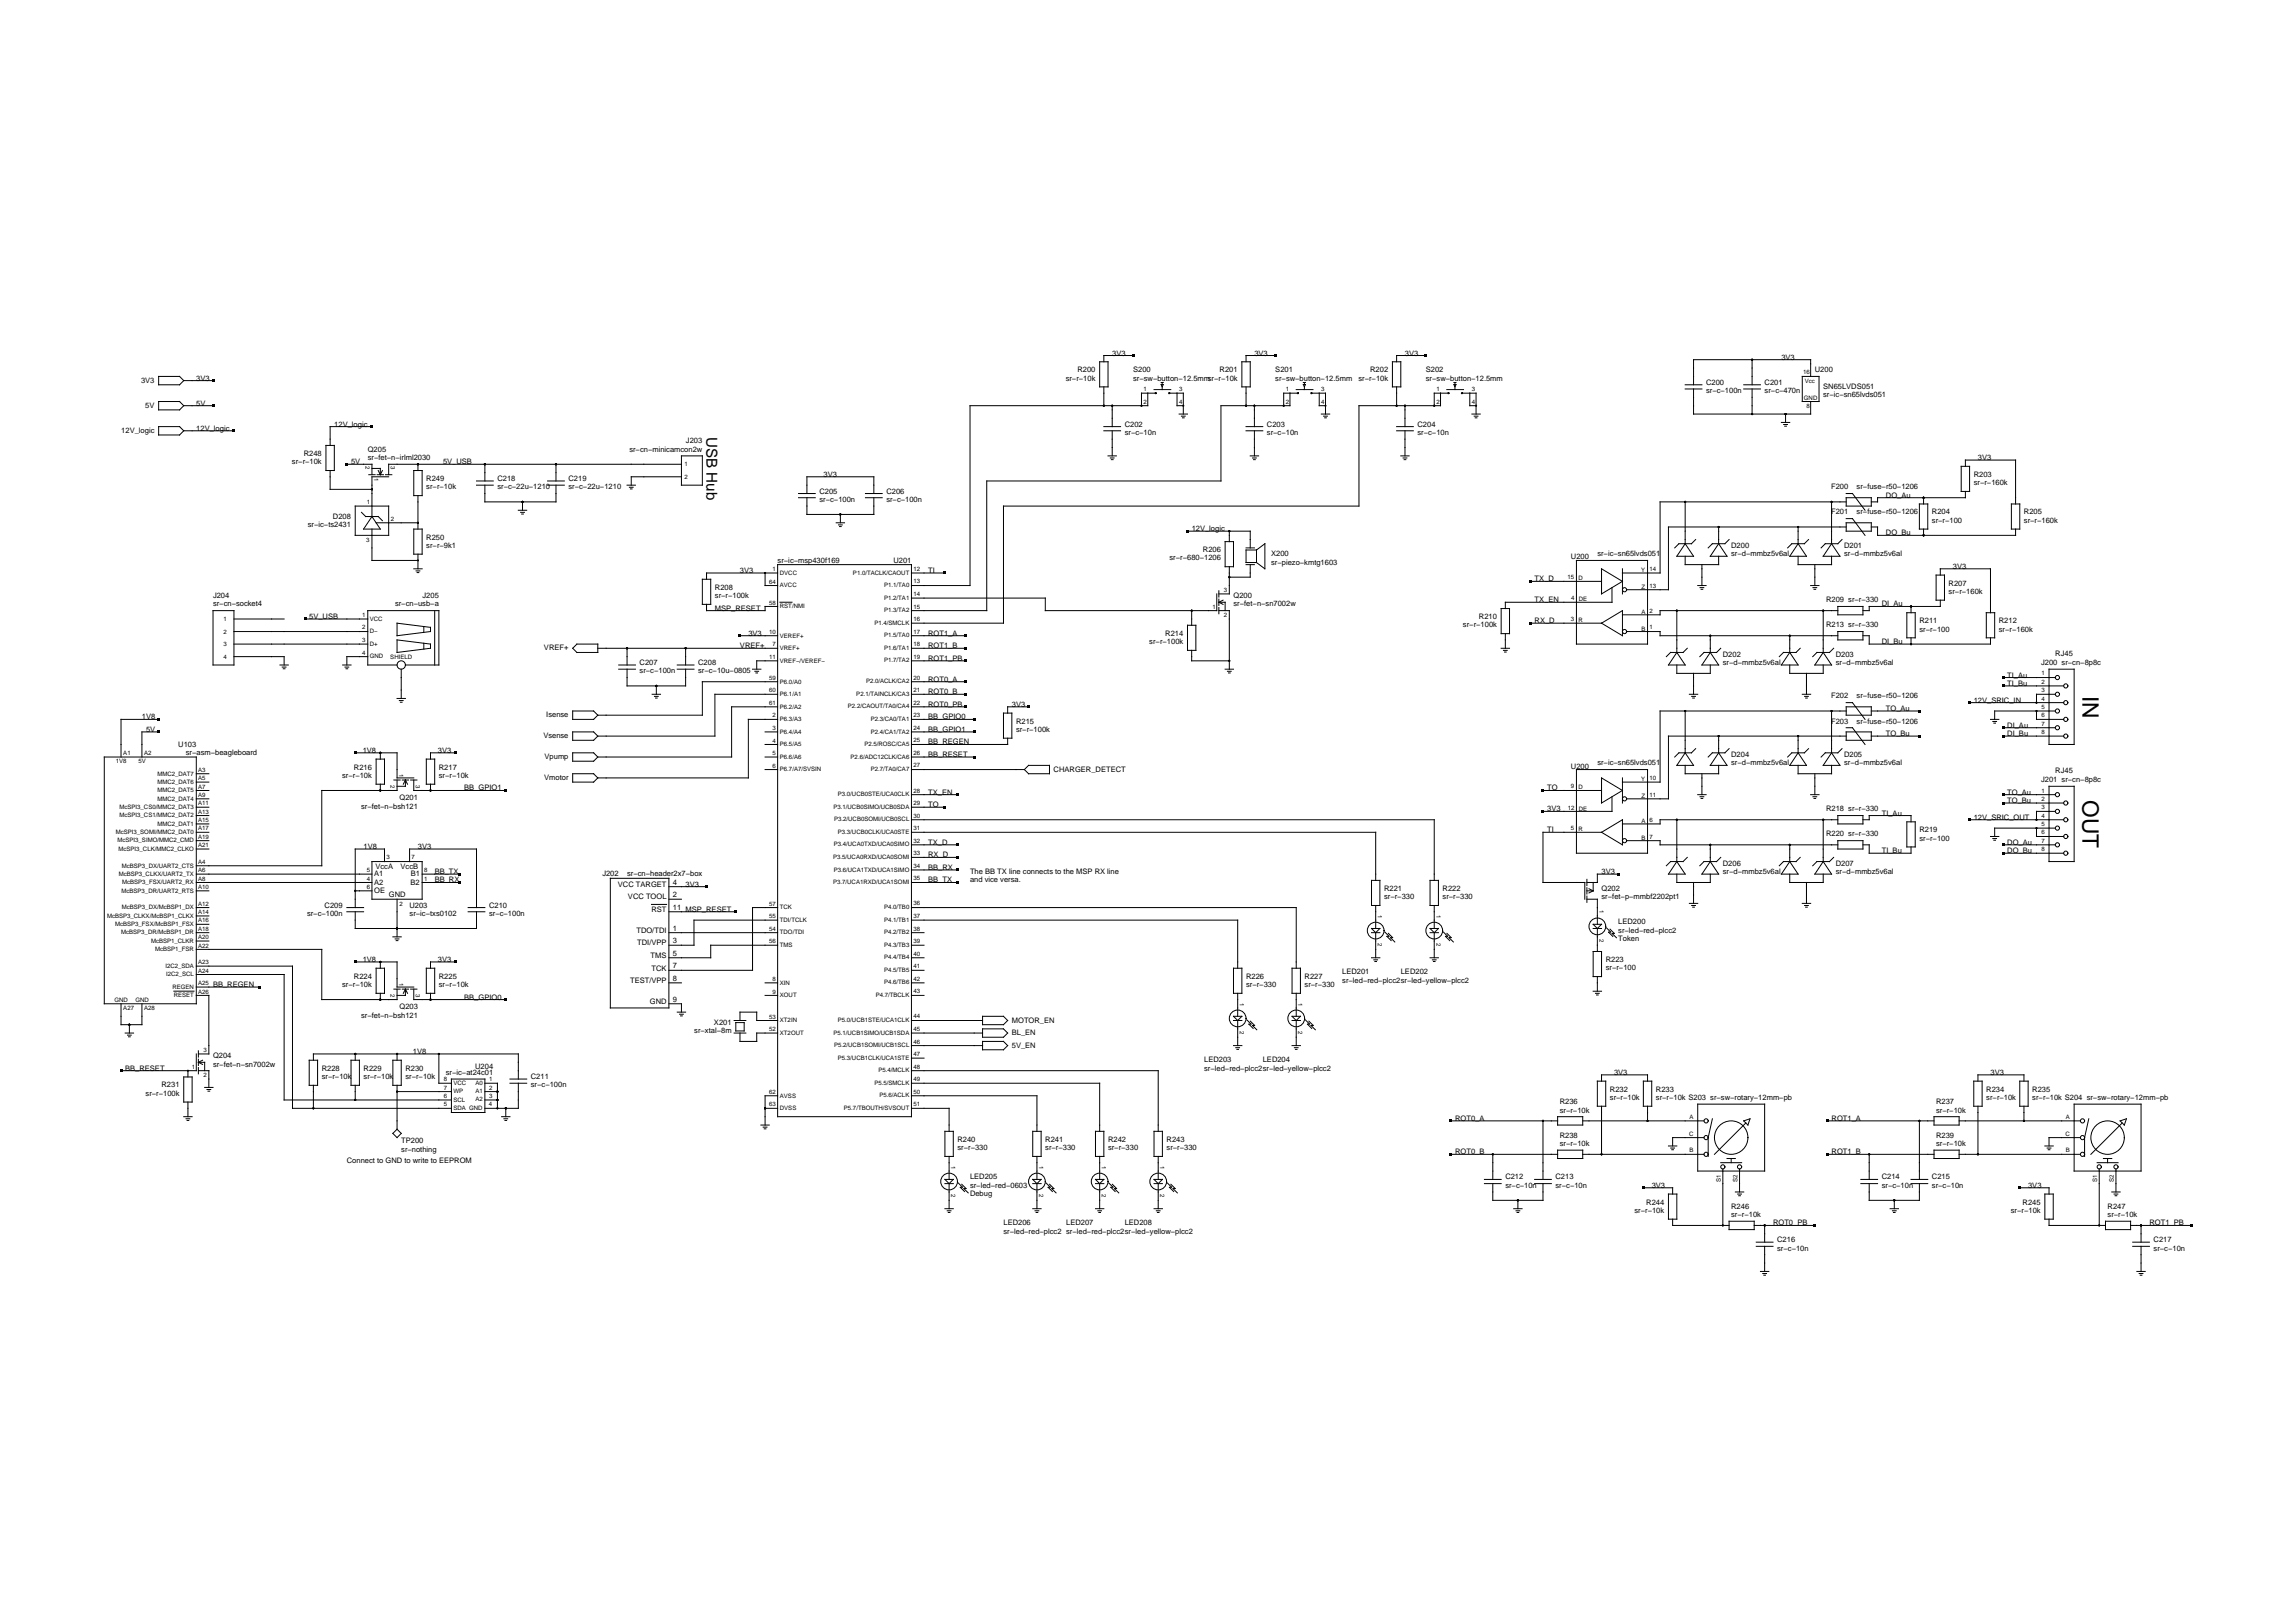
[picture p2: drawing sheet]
<svg xmlns="http://www.w3.org/2000/svg" width="297mm" height="210mm" viewBox="0 0 297 210" stroke-linecap="round" stroke-linejoin="round" font-family="sans-serif">
<defs><g id="words">
<g font-size="2.9">
<text x="269.3" y="89.9" transform="rotate(90 269.3 89.9)">IN</text>
<text x="269.3" y="103.5" transform="rotate(90 269.3 103.5)">OUT</text>
</g>
<text font-size="2" x="91.4" y="56.5" transform="rotate(90 91.4 56.5)">USB Hub</text>
<g font-size="1">
<text x="143.8" y="46">3V3</text>
<text x="162.2" y="46">3V3</text>
<text x="181.7" y="46">3V3</text>
<text x="230.4" y="46.5">3V3</text>
<text x="18.2" y="49.5">3V3</text>
<text x="18.8" y="52.7">5V</text>
<text x="25.4" y="49.2">3V3</text>
<text x="25.4" y="52.5">5V</text>
<text x="137.8" y="49.2">sr−r−10k</text>
<text x="139.3" y="48.1">R200</text>
<text x="146.5" y="48.1">S200</text>
<text x="146.5" y="49.2">sr−sw−button−12.5mmsr−r−10k</text>
<text x="157.7" y="48.1">R201</text>
<text x="164.9" y="48.1">S201</text>
<text x="164.9" y="49.2">sr−sw−button−12.5mm</text>
<text x="175.7" y="49.2">sr−r−10k</text>
<text x="177.2" y="48.1">R202</text>
<text x="184.4" y="48.1">S202</text>
<text x="184.4" y="49.2">sr−sw−button−12.5mm</text>
<text x="220.7" y="49.8">C200</text>
<text x="220.7" y="50.8">sr−c−100n</text>
<text x="228.2" y="49.8">C201</text>
<text x="228.2" y="50.8">sr−c−470n</text>
<text x="234.7" y="48.1">U200</text>
<text x="235.8" y="50.3">SN65LVDS051</text>
<text x="235.8" y="51.4">sr−ic−sn65lvds051</text>
<text x="15.7" y="56">12V_logic</text>
<text x="25.4" y="55.7">12V_logic</text>
<text x="39.3" y="59">R248</text>
<text x="43.2" y="55.2">12V_logic</text>
<text x="47.6" y="58.4">Q205</text>
<text x="47.6" y="59.5">sr−fet−n−irlml2030</text>
<text x="81.4" y="58.4">sr−cn−minicamcon2w</text>
<text x="88.7" y="57.3">J203</text>
<text x="145.5" y="55.2">C202</text>
<text x="145.5" y="56.3">sr−c−10n</text>
<text x="163.9" y="55.2">C203</text>
<text x="163.9" y="56.3">sr−c−10n</text>
<text x="183.3" y="55.2">C204</text>
<text x="183.3" y="56.3">sr−c−10n</text>
<text x="255.8" y="59.5">3V3</text>
<text x="37.8" y="60">sr−r−10k</text>
<text x="45.4" y="60">5V</text>
<text x="55.1" y="62.2">R249</text>
<text x="55.1" y="63.3">sr−r−10k</text>
<text x="57.3" y="60">5V_USB</text>
<text x="64.3" y="62.2">C218</text>
<text x="64.3" y="63.3">sr−c−22u−1210</text>
<text x="73.5" y="62.2">C219</text>
<text x="73.5" y="63.3">sr−c−22u−1210</text>
<text x="106" y="63.8">C205</text>
<text x="106" y="64.9">sr−c−100n</text>
<text x="106.5" y="61.7">3V3</text>
<text x="114.6" y="63.8">C206</text>
<text x="114.6" y="64.9">sr−c−100n</text>
<text x="236.8" y="63.3">F200</text>
<text x="240.1" y="63.3">sr−fuse−r50−1206</text>
<text x="243.9" y="64.4">DO_Au</text>
<text x="255.3" y="61.7">R203</text>
<text x="255.3" y="62.7">sr−r−160k</text>
<text x="39.8" y="68.2">sr−ic−ts2431</text>
<text x="43.1" y="67.1">D208</text>
<text x="55.1" y="69.8">R250</text>
<text x="55.1" y="70.9">sr−r−9k1</text>
<text x="154.1" y="68.7">12V_logic</text>
<text x="155.6" y="71.4">R206</text>
<text x="164.4" y="71.9">X200</text>
<text x="206.6" y="71.9">sr−ic−sn65lvds051</text>
<text x="223.9" y="70.9">D200</text>
<text x="223.9" y="71.9">sr−d−mmbz5v6al</text>
<text x="236.8" y="66.5">F201</text>
<text x="238.5" y="70.9">D201</text>
<text x="238.5" y="71.9">sr−d−mmbz5v6al</text>
<text x="240.1" y="66.5">sr−fuse−r50−1206</text>
<text x="243.9" y="69.2">DO_Bu</text>
<text x="249.9" y="66.5">R204</text>
<text x="249.9" y="67.6">sr−r−100</text>
<text x="261.8" y="66.5">R205</text>
<text x="261.8" y="67.6">sr−r−160k</text>
<text x="27.6" y="77.4">J204</text>
<text x="54.6" y="77.4">J205</text>
<text x="92.5" y="76.3">R208</text>
<text x="92.5" y="77.4">sr−r−100k</text>
<text x="95.7" y="74.1">3V3</text>
<text x="100.6" y="72.8">sr−ic−msp430f169</text>
<text x="115.5" y="72.8">U201</text>
<text x="120" y="74.1">TI</text>
<text x="151.3" y="72.5">sr−r−680−1206</text>
<text x="159.5" y="77.4">Q200</text>
<text x="164.4" y="73">sr−piezo−kmtg1603</text>
<text x="198.5" y="75.2">TX_D</text>
<text x="198.5" y="77.9">TX_EN</text>
<text x="203.2" y="72.3">U200</text>
<text x="236.2" y="77.9">R209 sr−r−330</text>
<text x="252" y="75.7">R207</text>
<text x="252" y="76.8">sr−r−160k</text>
<text x="252.6" y="73.6">3V3</text>
<text x="27.6" y="78.4">sr−cn−socket4</text>
<text x="40" y="80.1">5V_USB</text>
<text x="51.1" y="78.4">sr−cn−usb−a</text>
<text x="92.5" y="79">MSP_RESET</text>
<text x="95.7" y="83.8">VREF+</text>
<text x="96.8" y="82.2">3V3</text>
<text x="120" y="82.2">ROT1_A</text>
<text x="120" y="83.8">ROT1_B</text>
<text x="148.6" y="83.3">sr−r−100k</text>
<text x="150.7" y="82.2">R214</text>
<text x="159.5" y="78.4">sr−fet−n−sn7002w</text>
<text x="189.2" y="81.1">sr−r−100k</text>
<text x="191.3" y="80.1">R210</text>
<text x="198.5" y="80.6">RX_D</text>
<text x="236.2" y="81.1">R213 sr−r−330</text>
<text x="243.4" y="83.3">DI_Bu</text>
<text x="243.4" y="78.4">DI_Au</text>
<text x="248.2" y="80.6">R211</text>
<text x="248.2" y="81.7">sr−r−100</text>
<text x="258.5" y="80.6">R212</text>
<text x="258.5" y="81.7">sr−r−160k</text>
<text x="70.4" y="84.1">VREF+</text>
<text x="82.7" y="86">C207</text>
<text x="82.7" y="87.1">sr−c−100n</text>
<text x="90.3" y="86">C208</text>
<text x="90.3" y="87.1">sr−c−10u−0805</text>
<text x="120" y="88.2">ROT0_A</text>
<text x="120" y="89.8">ROT0_B</text>
<text x="120" y="85.5">ROT1_PB</text>
<text x="222.8" y="84.9">D202</text>
<text x="222.8" y="86">sr−d−mmbz5v6al</text>
<text x="237.4" y="84.9">D203</text>
<text x="237.4" y="86">sr−d−mmbz5v6al</text>
<text x="259.6" y="87.6">TI_Au</text>
<text x="259.6" y="88.7">TI_Bu</text>
<text x="264" y="86">J200 sr−cn−8p8c</text>
<text x="265.8" y="84.8">RJ45</text>
<text x="18.4" y="93">1V8</text>
<text x="18.9" y="94.7">5V</text>
<text x="70.3" y="95.4">Vsense</text>
<text x="70.7" y="92.7">Isense</text>
<text x="120" y="93">BB_GPIO0</text>
<text x="120" y="94.7">BB_GPIO1</text>
<text x="120" y="91.4">ROT0_PB</text>
<text x="130.9" y="91.4">3V3</text>
<text x="131.4" y="93.6">R215</text>
<text x="131.4" y="94.7">sr−r−100k</text>
<text x="236.8" y="90.3">F202</text>
<text x="236.8" y="93.6">F203</text>
<text x="240.1" y="90.3">sr−fuse−r50−1206</text>
<text x="240.1" y="93.6">sr−fuse−r50−1206</text>
<text x="243.9" y="92">TO_Au</text>
<text x="243.9" y="95.2">TO_Bu</text>
<text x="255.3" y="90.9">12V_SRIC_IN</text>
<text x="259.6" y="94.1">DI_Au</text>
<text x="259.6" y="95.2">DI_Bu</text>
<text x="23.1" y="96.6">U103</text>
<text x="24" y="97.6">sr−asm−beagleboard</text>
<text x="44.3" y="100.6">sr−r−10k</text>
<text x="45.8" y="99.5">R216</text>
<text x="46.9" y="97.4">1V8</text>
<text x="56.6" y="97.4">3V3</text>
<text x="56.8" y="99.5">R217</text>
<text x="56.8" y="100.6">sr−r−10k</text>
<text x="70.4" y="100.9">Vmotor</text>
<text x="70.4" y="98.2">Vpump</text>
<text x="120" y="96.3">BB_REGEN</text>
<text x="120" y="97.9">BB_RESET</text>
<text x="136.3" y="99.8">CHARGER_DETECT</text>
<text x="203.2" y="99.4">U200</text>
<text x="206.6" y="99">sr−ic−sn65lvds051</text>
<text x="223.9" y="97.9">D204</text>
<text x="223.9" y="99">sr−d−mmbz5v6al</text>
<text x="238.5" y="97.9">D205</text>
<text x="238.5" y="99">sr−d−mmbz5v6al</text>
<text x="264" y="101.2">J201 sr−cn−8p8c</text>
<text x="265.8" y="100">RJ45</text>
<text x="46.7" y="104.6">sr−fet−n−bsh121</text>
<text x="51.7" y="103.5">Q201</text>
<text x="60" y="102.2">BB_GPIO1</text>
<text x="120" y="102.8">TX_EN</text>
<text x="120" y="104.4">TO</text>
<text x="200.1" y="104.9">3V3</text>
<text x="200.1" y="102.2">TO</text>
<text x="200.1" y="107.6">TI</text>
<text x="236.2" y="104.9">R218 sr−r−330</text>
<text x="243.4" y="105.5">TI_Au</text>
<text x="248.2" y="107.6">R219</text>
<text x="255.3" y="106">12V_SRIC_OUT</text>
<text x="259.6" y="102.8">TO_Au</text>
<text x="259.6" y="103.9">TO_Bu</text>
<text x="47" y="109.8">1V8</text>
<text x="48.4" y="113.3">A1</text>
<text x="48.6" y="112.4">VccA</text>
<text x="51.8" y="112.4">VccB</text>
<text x="53.1" y="113.3">B1</text>
<text x="54.1" y="109.8">3V3</text>
<text x="56.2" y="113.1">BB_TX</text>
<text x="77.9" y="113.3">J202</text>
<text x="81.1" y="113.3">sr−cn−header2x7−box</text>
<text x="120" y="109.3">TX_D</text>
<text x="120" y="110.9">RX_D</text>
<text x="120" y="112.5">BB_RX</text>
<text x="125.5" y="113">The BB TX line connects to the MSP RX line</text>
<text x="207.1" y="113.1">3V3</text>
<text x="222.8" y="112">D206</text>
<text x="222.8" y="113.1">sr−d−mmbz5v6al</text>
<text x="236.2" y="108.2">R220 sr−r−330</text>
<text x="237.4" y="112">D207</text>
<text x="237.4" y="113.1">sr−d−mmbz5v6al</text>
<text x="243.4" y="110.3">TI_Bu</text>
<text x="248.2" y="108.7">sr−r−100</text>
<text x="259.6" y="110.3">DO_Bu</text>
<text x="259.6" y="109.3">DO_Au</text>
<text x="39.7" y="118.5">sr−c−100n</text>
<text x="42" y="117.4">C209</text>
<text x="48.4" y="114.4">A2</text>
<text x="48.4" y="115.5">OE</text>
<text x="50.3" y="116">GND</text>
<text x="52.9" y="117.4">U203</text>
<text x="53" y="118.5">sr−ic−txs0102</text>
<text x="53.1" y="114.4">B2</text>
<text x="56.2" y="114.1">BB_RX</text>
<text x="63.2" y="117.4">C210</text>
<text x="63.2" y="118.5">sr−c−100n</text>
<text x="79.9" y="114.7">VCC TARGET</text>
<text x="81.2" y="116.3">VCC TOOL</text>
<text x="84.3" y="117.9">RST</text>
<text x="87" y="117.7">11 MSP_RESET</text>
<text x="87" y="116.1">2</text>
<text x="87" y="114.4">4</text>
<text x="88.7" y="114.7">3V3</text>
<text x="120" y="114.1">BB_TX</text>
<text x="125.5" y="114.1">and vice versa.</text>
<text x="179" y="115.2">R221</text>
<text x="179" y="116.3">sr−r−330</text>
<text x="186.6" y="115.2">R222</text>
<text x="186.6" y="116.3">sr−r−330</text>
<text x="207.1" y="115.2">Q202</text>
<text x="207.1" y="116.3">sr−fet−p−mmbf2202pt1</text>
<text x="209.3" y="119.5">LED200</text>
<text x="46.9" y="124.4">1V8</text>
<text x="56.6" y="124.4">3V3</text>
<text x="82.3" y="120.6">TDO/TDI</text>
<text x="82.4" y="122.3">TDI/VPP</text>
<text x="84.1" y="123.9">TMS</text>
<text x="84.3" y="125.5">TCK</text>
<text x="87" y="123.6">5</text>
<text x="87" y="120.4">1</text>
<text x="87" y="125.2">7</text>
<text x="87" y="122">3</text>
<text x="207.7" y="124.4">R223</text>
<text x="207.7" y="125.5">sr−r−100</text>
<text x="209.3" y="120.6">sr−led−red−plcc2</text>
<text x="209.3" y="121.7">Token</text>
<text x="27.6" y="127.7">BB_REGEN</text>
<text x="44.3" y="127.7">sr−r−10k</text>
<text x="45.8" y="126.6">R224</text>
<text x="46.7" y="131.6">sr−fet−n−bsh121</text>
<text x="51.7" y="130.5">Q203</text>
<text x="56.8" y="126.6">R225</text>
<text x="56.8" y="127.7">sr−r−10k</text>
<text x="60" y="129.3">BB_GPIO0</text>
<text x="81.5" y="127.1">TEST/VPP</text>
<text x="84" y="129.8">GND</text>
<text x="87" y="126.9">8</text>
<text x="87" y="129.6">9</text>
<text x="161.2" y="126.6">R226</text>
<text x="161.2" y="127.7">sr−r−330</text>
<text x="168.7" y="126.6">R227</text>
<text x="168.7" y="127.7">sr−r−330</text>
<text x="173.6" y="126">LED201</text>
<text x="173.6" y="127.1">sr−led−red−plcc2sr−led−yellow−plcc2</text>
<text x="181.2" y="126">LED202</text>
<text x="27.6" y="136.8">Q204</text>
<text x="27.6" y="137.9">sr−fet−n−sn7002w</text>
<text x="53.4" y="136.3">1V8</text>
<text x="89.8" y="133.6">sr−xtal−8m</text>
<text x="92.3" y="132.5">X201</text>
<text x="130.9" y="133.9">BL_EN</text>
<text x="130.9" y="132.2">MOTOR_EN</text>
<text x="130.9" y="135.5">5V_EN</text>
<text x="155.7" y="137.4">LED203</text>
<text x="163.3" y="137.4">LED204</text>
<text x="16.2" y="138.5">BB_RESET</text>
<text x="18.8" y="141.7">sr−r−100k</text>
<text x="20.9" y="140.6">R231</text>
<text x="41.6" y="138.5">R228</text>
<text x="41.6" y="139.6">sr−r−10k</text>
<text x="47" y="138.5">R229</text>
<text x="47" y="139.6">sr−r−10k</text>
<text x="52.4" y="138.5">R230</text>
<text x="52.4" y="139.6">sr−r−10k</text>
<text x="57.7" y="139">sr−ic−at24c01</text>
<text x="61.5" y="138.2">U204</text>
<text x="68.7" y="139.6">C211</text>
<text x="68.7" y="140.6">sr−c−100n</text>
<text x="155.7" y="138.5">sr−led−red−plcc2sr−led−yellow−plcc2</text>
<text x="201.7" y="142.8">R236</text>
<text x="201.7" y="143.9">sr−r−10k</text>
<text x="208.2" y="141.2">R232</text>
<text x="208.2" y="142.3">sr−r−10k</text>
<text x="208.8" y="139">3V3</text>
<text x="214.2" y="141.2">R233</text>
<text x="214.2" y="142.3">sr−r−10k S203 sr−sw−rotary−12mm−pb</text>
<text x="250.4" y="142.8">R237</text>
<text x="250.4" y="143.9">sr−r−10k</text>
<text x="256.9" y="141.2">R234</text>
<text x="256.9" y="142.3">sr−r−10k</text>
<text x="257.4" y="139">3V3</text>
<text x="262.8" y="141.2">R235</text>
<text x="262.8" y="142.3">sr−r−10k S204 sr−sw−rotary−12mm−pb</text>
<text x="51.9" y="147.8">TP200</text>
<text x="51.9" y="148.9">sr−nothing</text>
<text x="123.8" y="147.7">R240</text>
<text x="123.8" y="148.7">sr−r−330</text>
<text x="135.2" y="147.7">R241</text>
<text x="135.2" y="148.7">sr−r−330</text>
<text x="143.3" y="147.7">R242</text>
<text x="143.3" y="148.7">sr−r−330</text>
<text x="150.9" y="147.7">R243</text>
<text x="150.9" y="148.7">sr−r−330</text>
<text x="188.2" y="145">ROT0_A</text>
<text x="188.2" y="149.3">ROT0_B</text>
<text x="201.7" y="147.1">R238</text>
<text x="201.7" y="148.2">sr−r−10k</text>
<text x="236.9" y="145">ROT1_A</text>
<text x="236.9" y="149.3">ROT1_B</text>
<text x="250.4" y="147.1">R239</text>
<text x="250.4" y="148.2">sr−r−10k</text>
<text x="44.9" y="150.4">Connect to GND to write to EEPROM</text>
<text x="125.5" y="152.5">LED205</text>
<text x="125.5" y="153.6">sr−led−red−0603</text>
<text x="125.5" y="154.7">Debug</text>
<text x="194.7" y="152.5">C212</text>
<text x="194.7" y="153.6">sr−c−10n</text>
<text x="201.2" y="152.5">C213</text>
<text x="201.2" y="153.6">sr−c−10n</text>
<text x="212.9" y="155.8">R244</text>
<text x="213.6" y="153.6">3V3</text>
<text x="243.4" y="152.5">C214</text>
<text x="243.4" y="153.6">sr−c−10n</text>
<text x="249.9" y="152.5">C215</text>
<text x="249.9" y="153.6">sr−c−10n</text>
<text x="261.6" y="155.8">R245</text>
<text x="262.3" y="153.6">3V3</text>
<text x="129.8" y="158.5">LED206</text>
<text x="129.8" y="159.6">sr−led−red−plcc2 sr−led−red−plcc2sr−led−yellow−plcc2</text>
<text x="137.9" y="158.5">LED207</text>
<text x="145.5" y="158.5">LED208</text>
<text x="211.4" y="156.9">sr−r−10k</text>
<text x="223.9" y="156.3">R246</text>
<text x="223.9" y="157.4">sr−r−10k</text>
<text x="229.3" y="158.5">ROT0_PB</text>
<text x="229.8" y="160.6">C216</text>
<text x="229.8" y="161.7">sr−c−10n</text>
<text x="260.1" y="156.9">sr−r−10k</text>
<text x="272.6" y="156.3">R247</text>
<text x="272.6" y="157.4">sr−r−10k</text>
<text x="278" y="158.5">ROT1_PB</text>
<text x="278.5" y="160.6">C217</text>
<text x="278.5" y="161.7">sr−c−10n</text>
</g>
<g font-size=".8">
<text x="147.9" y="50.6">1</text>
<text x="147.9" y="52.2">2</text>
<text x="152.5" y="50.6">3</text>
<text x="152.5" y="52.2">4</text>
<text x="166.3" y="50.6">1</text>
<text x="166.3" y="52.2">2</text>
<text x="170.9" y="50.6">3</text>
<text x="170.9" y="52.2">4</text>
<text x="185.8" y="50.6">1</text>
<text x="185.8" y="52.2">2</text>
<text x="190.4" y="50.6">3</text>
<text x="190.4" y="52.2">4</text>
<text x="233.2" y="48.4">16</text>
<text x="233.3" y="51.7">GND</text>
<text x="233.4" y="49.5">Vcc</text>
<text x="233.6" y="52.7">8</text>
<text x="47.3" y="60.3" transform="rotate(90 47.3 60.3)">2</text>
<text x="47.4" y="65.2">1</text>
<text x="48.4" y="61.8" transform="rotate(90 48.4 61.8)">1</text>
<text x="50.5" y="60.3" transform="rotate(90 50.5 60.3)">3</text>
<text x="88.5" y="61.9">2</text>
<text x="88.5" y="60.3">1</text>
<text x="47.4" y="70.1">3</text>
<text x="50.6" y="67.3">2</text>
<text x="99.5" y="75.5">64</text>
<text x="99.9" y="73.9">1</text>
<text x="100.9" y="74.3">DVCC</text>
<text x="100.9" y="76">AVCC</text>
<text x="110.3" y="74.3">P1.0/TACLK/CAOUT</text>
<text x="114.4" y="75.9">P1.1/TA0</text>
<text x="114.4" y="77.5">P1.2/TA1</text>
<text x="118.2" y="73.8">12</text>
<text x="118.2" y="75.5">13</text>
<text x="118.2" y="77.1">14</text>
<text x="158.3" y="76.5">3</text>
<text x="202.7" y="74.9">15</text>
<text x="203.2" y="77.6">4</text>
<text x="204.2" y="75.1">D</text>
<text x="204.2" y="77.8">DE</text>
<text x="212.3" y="74">Y</text>
<text x="212.3" y="76.2">Z</text>
<text x="213.3" y="73.9">14</text>
<text x="213.3" y="76">13</text>
<text x="28.9" y="83.6">3</text>
<text x="28.9" y="81.9">2</text>
<text x="28.9" y="80.3">1</text>
<text x="46.9" y="81.4">2</text>
<text x="46.9" y="79.8">1</text>
<text x="46.9" y="83">3</text>
<text x="47.8" y="81.9">D−</text>
<text x="47.8" y="80.3">VCC</text>
<text x="47.8" y="83.5">D+</text>
<text x="99.5" y="78.2">58</text>
<text x="99.5" y="82">10</text>
<text x="99.9" y="83.6">7</text>
<text x="100.9" y="78.7">RST/NMI</text>
<text x="100.9" y="82.5">VEREF+</text>
<text x="113.1" y="80.8">P1.4/SMCLK</text>
<text x="114.4" y="79.2">P1.3/TA2</text>
<text x="114.4" y="82.4">P1.5/TA0</text>
<text x="118.2" y="78.7">15</text>
<text x="118.2" y="80.3">16</text>
<text x="118.2" y="81.9">17</text>
<text x="118.2" y="83.6">18</text>
<text x="156.8" y="78.7">1</text>
<text x="158.3" y="79.8">2</text>
<text x="203.2" y="80.3">3</text>
<text x="204.2" y="80.5">R</text>
<text x="212.3" y="81.5">B</text>
<text x="212.3" y="79.4">A</text>
<text x="213.3" y="81.4">1</text>
<text x="213.3" y="79.2">2</text>
<text x="28.9" y="85.2">4</text>
<text x="46.9" y="84.7">4</text>
<text x="47.8" y="85.1">GND</text>
<text x="50.5" y="85.2">SHIELD</text>
<text x="99.5" y="87.9">59</text>
<text x="99.5" y="89.5">60</text>
<text x="99.5" y="85.2">11</text>
<text x="100.9" y="84.1">VREF+</text>
<text x="100.9" y="88.4">P6.0/A0</text>
<text x="100.9" y="85.7">VREF−/VEREF−</text>
<text x="112" y="88.4">P2.0/ACLK/CA2</text>
<text x="114.4" y="84">P1.6/TA1</text>
<text x="114.4" y="85.7">P1.7/TA2</text>
<text x="118.2" y="85.2">19</text>
<text x="118.2" y="87.9">20</text>
<text x="118.2" y="89.5">21</text>
<text x="264" y="87.4">1</text>
<text x="264" y="88.4">2</text>
<text x="264" y="89.5">3</text>
<text x="99.5" y="91.2">61</text>
<text x="99.9" y="92.8">2</text>
<text x="99.9" y="94.4">3</text>
<text x="100.9" y="93.3">P6.3/A3</text>
<text x="100.9" y="94.9">P6.4/A4</text>
<text x="100.9" y="90">P6.1/A1</text>
<text x="100.9" y="91.6">P6.2/A2</text>
<text x="109.7" y="91.6">P2.2/CAOUT/TA0/CA4</text>
<text x="110.8" y="90">P2.1/TAINCLK/CA3</text>
<text x="112.6" y="93.2">P2.3/CA0/TA1</text>
<text x="112.6" y="94.9">P2.4/CA1/TA2</text>
<text x="118.2" y="91.1">22</text>
<text x="118.2" y="92.8">23</text>
<text x="118.2" y="94.4">24</text>
<text x="264" y="90.6">4</text>
<text x="264" y="91.7">5</text>
<text x="264" y="92.8">6</text>
<text x="264" y="93.8">7</text>
<text x="264" y="94.9">8</text>
<text x="15" y="98.7">1V8</text>
<text x="15.9" y="97.6">A1</text>
<text x="17.9" y="98.7">5V</text>
<text x="18.7" y="97.6">A2</text>
<text x="20.4" y="100.3">MMC2_DAT7</text>
<text x="20.4" y="101.4">MMC2_DAT6</text>
<text x="25.6" y="99.8">A3</text>
<text x="25.6" y="100.9">A5</text>
<text x="25.6" y="102">A7</text>
<text x="50.5" y="101.5" transform="rotate(90 50.5 101.5)">2</text>
<text x="51.6" y="100" transform="rotate(90 51.6 100)">1</text>
<text x="53.8" y="101.5" transform="rotate(90 53.8 101.5)">3</text>
<text x="99.9" y="96">4</text>
<text x="99.9" y="97.7">5</text>
<text x="99.9" y="99.3">6</text>
<text x="100.9" y="96.5">P6.5/A5</text>
<text x="100.9" y="98.1">P6.6/A6</text>
<text x="100.9" y="99.8">P6.7/A7/SVSIN</text>
<text x="110" y="98.1">P2.6/ADC12CLK/CA6</text>
<text x="111.8" y="96.5">P2.5/ROSC/CA5</text>
<text x="112.6" y="99.7">P2.7/TA0/CA7</text>
<text x="118.2" y="96">25</text>
<text x="118.2" y="97.6">26</text>
<text x="118.2" y="99.3">27</text>
<text x="203.2" y="102">9</text>
<text x="212.3" y="101">Y</text>
<text x="213.3" y="100.9">10</text>
<text x="15" y="107.9">McSPI3_SOMI/MMC2_DAT0</text>
<text x="15.5" y="104.6">McSPI3_CS0/MMC2_DAT3</text>
<text x="15.5" y="105.7">McSPI3_CS1/MMC2_DAT2</text>
<text x="20.4" y="102.5">MMC2_DAT5</text>
<text x="20.4" y="103.6">MMC2_DAT4</text>
<text x="20.4" y="106.8">MMC2_DAT1</text>
<text x="25.6" y="103.1">A9</text>
<text x="25.6" y="104.2">A11</text>
<text x="25.6" y="105.2">A13</text>
<text x="25.6" y="106.3">A15</text>
<text x="25.6" y="107.4">A17</text>
<text x="107.8" y="104.6">P3.1/UCB0SIMO/UCB0SDA</text>
<text x="107.9" y="106.2">P3.2/UCB0SOMI/UCB0SCL</text>
<text x="108.4" y="103">P3.0/UCB0STE/UCA0CLK</text>
<text x="108.4" y="107.9">P3.3/UCB0CLK/UCA0STE</text>
<text x="118.2" y="102.5">28</text>
<text x="118.2" y="104.1">29</text>
<text x="118.2" y="105.7">30</text>
<text x="118.2" y="107.4">31</text>
<text x="202.8" y="104.7">12</text>
<text x="203.2" y="107.4">5</text>
<text x="204.2" y="107.5">R</text>
<text x="204.2" y="102.1">D</text>
<text x="204.2" y="104.8">DE</text>
<text x="212.3" y="106.4">A</text>
<text x="212.3" y="103.2">Z</text>
<text x="213.3" y="103.1">11</text>
<text x="213.3" y="106.3">6</text>
<text x="264" y="102.5">1</text>
<text x="264" y="103.6">2</text>
<text x="264" y="104.7">3</text>
<text x="264" y="105.7">4</text>
<text x="264" y="106.8">5</text>
<text x="264" y="107.9">6</text>
<text x="15.2" y="109">McSPI3_SIMO/MMC2_CMD</text>
<text x="15.3" y="110">McSPI3_CLK/MMC2_CLKO</text>
<text x="15.4" y="113.3">McBSP3_CLKX/UART2_TX</text>
<text x="15.8" y="112.2">McBSP3_DX/UART2_CTS</text>
<text x="25.6" y="109.6">A21</text>
<text x="25.6" y="111.7">A4</text>
<text x="25.6" y="112.8">A6</text>
<text x="25.6" y="113.9">A8</text>
<text x="25.6" y="108.5">A19</text>
<text x="47.4" y="113.9">4</text>
<text x="47.4" y="112.8">5</text>
<text x="50" y="111.2">3</text>
<text x="53.2" y="111.2">7</text>
<text x="54.8" y="113.9">1</text>
<text x="54.8" y="112.8">8</text>
<text x="107.8" y="111.1">P3.5/UCA0RXD/UCA0SOMI</text>
<text x="107.8" y="109.5">P3.4/UCA0TXD/UCA0SIMO</text>
<text x="107.8" y="112.7">P3.6/UCA1TXD/UCA1SIMO</text>
<text x="118.2" y="109">32</text>
<text x="118.2" y="110.6">33</text>
<text x="118.2" y="112.2">34</text>
<text x="118.2" y="113.9">35</text>
<text x="212.3" y="108.6">B</text>
<text x="213.3" y="108.5">7</text>
<text x="264" y="109">7</text>
<text x="264" y="110.1">8</text>
<text x="13.8" y="118.7">McBSP3_CLKX/McBSP1_CLKX</text>
<text x="14.9" y="119.8">McBSP3_FSX/McBSP1_FSX</text>
<text x="15.7" y="115.4">McBSP3_DR/UART2_RTS</text>
<text x="15.8" y="117.6">McBSP3_DX/McBSP1_DX</text>
<text x="15.8" y="114.4">McBSP3_FSX/UART2_RX</text>
<text x="25.6" y="115">A10</text>
<text x="25.6" y="117.1">A12</text>
<text x="25.6" y="118.2">A14</text>
<text x="25.6" y="119.3">A16</text>
<text x="47.4" y="115">6</text>
<text x="51.6" y="117.1">2</text>
<text x="99.5" y="117.1">57</text>
<text x="99.5" y="118.8">55</text>
<text x="100.9" y="117.6">TCK</text>
<text x="100.9" y="119.2">TDI/TCLK</text>
<text x="107.8" y="114.3">P3.7/UCA1RXD/UCA1SOMI</text>
<text x="114.4" y="117.6">P4.0/TB0</text>
<text x="114.4" y="119.2">P4.1/TB1</text>
<text x="118.2" y="117.1">36</text>
<text x="118.2" y="118.7">37</text>
<text x="178.2" y="118.3" transform="rotate(90 178.2 118.3)">1</text>
<text x="185.8" y="118.3" transform="rotate(90 185.8 118.3)">1</text>
<text x="206.9" y="117.8" transform="rotate(90 206.9 117.8)">1</text>
<text x="15.7" y="120.9">McBSP3_DR/McBSP1_DR</text>
<text x="19.5" y="121.9">McBSP1_CLKR</text>
<text x="20.1" y="123">McBSP1_FSR</text>
<text x="21.4" y="125.2">I2C2_SDA</text>
<text x="25.6" y="120.4">A18</text>
<text x="25.6" y="124.7">A23</text>
<text x="25.6" y="125.8">A24</text>
<text x="25.6" y="122.5">A22</text>
<text x="25.6" y="121.5">A20</text>
<text x="99.5" y="120.4">54</text>
<text x="99.5" y="122">56</text>
<text x="100.9" y="120.9">TDO/TDI</text>
<text x="100.9" y="122.5">TMS</text>
<text x="114.4" y="120.8">P4.2/TB2</text>
<text x="114.4" y="122.5">P4.3/TB3</text>
<text x="114.4" y="124.1">P4.4/TB4</text>
<text x="114.4" y="125.7">P4.5/TB5</text>
<text x="118.2" y="120.4">38</text>
<text x="118.2" y="122">39</text>
<text x="118.2" y="123.6">40</text>
<text x="118.2" y="125.2">41</text>
<text x="178.2" y="122" transform="rotate(90 178.2 122)">2</text>
<text x="185.8" y="122" transform="rotate(90 185.8 122)">2</text>
<text x="206.9" y="121.4" transform="rotate(90 206.9 121.4)">2</text>
<text x="14.8" y="129.5">GND</text>
<text x="15.9" y="130.6">A27</text>
<text x="17.5" y="129.5">GND</text>
<text x="18.7" y="130.6">A28</text>
<text x="21.5" y="126.3">I2C2_SCL</text>
<text x="22.3" y="127.9">REGEN</text>
<text x="22.5" y="129">RESET</text>
<text x="25.6" y="127.4">A25</text>
<text x="25.6" y="128.5">A26</text>
<text x="50.5" y="128.6" transform="rotate(90 50.5 128.6)">2</text>
<text x="51.6" y="127.1" transform="rotate(90 51.6 127.1)">1</text>
<text x="53.8" y="128.6" transform="rotate(90 53.8 128.6)">3</text>
<text x="99.5" y="131.7">53</text>
<text x="99.9" y="126.9">8</text>
<text x="99.9" y="128.5">9</text>
<text x="100.9" y="127.3">XIN</text>
<text x="100.9" y="129">XOUT</text>
<text x="113.3" y="128.9">P4.7/TBCLK</text>
<text x="114.4" y="127.3">P4.6/TB6</text>
<text x="118.2" y="126.8">42</text>
<text x="118.2" y="128.5">43</text>
<text x="118.2" y="131.7">44</text>
<text x="160.3" y="129.7" transform="rotate(90 160.3 129.7)">1</text>
<text x="167.9" y="129.7" transform="rotate(90 167.9 129.7)">1</text>
<text x="26.3" y="136">3</text>
<text x="99.5" y="133.4">52</text>
<text x="100.9" y="132.2">XT2IN</text>
<text x="100.9" y="133.8">XT2OUT</text>
<text x="107.8" y="133.8">P5.1/UCB1SIMO/UCB1SDA</text>
<text x="107.9" y="135.4">P5.2/UCB1SOMI/UCB1SCL</text>
<text x="108.4" y="132.2">P5.0/UCB1STE/UCA1CLK</text>
<text x="108.4" y="137.1">P5.3/UCB1CLK/UCA1STE</text>
<text x="118.2" y="133.3">45</text>
<text x="118.2" y="135">46</text>
<text x="118.2" y="136.6">47</text>
<text x="160.3" y="133.3" transform="rotate(90 160.3 133.3)">2</text>
<text x="167.9" y="133.3" transform="rotate(90 167.9 133.3)">2</text>
<text x="24.8" y="138.2">1</text>
<text x="26.3" y="139.3">2</text>
<text x="57.4" y="143.1">5</text>
<text x="57.4" y="142">6</text>
<text x="57.4" y="140.9">7</text>
<text x="57.4" y="139.8">8</text>
<text x="58.7" y="143.5">SDA GND</text>
<text x="58.7" y="142.5">SCL</text>
<text x="58.7" y="141.4">WP</text>
<text x="58.7" y="140.3">VCC</text>
<text x="61.5" y="140.3">A0</text>
<text x="61.5" y="142.5">A2</text>
<text x="61.5" y="141.4">A1</text>
<text x="63.2" y="143.1">4</text>
<text x="63.2" y="139.8">1</text>
<text x="63.2" y="142">3</text>
<text x="63.2" y="140.9">2</text>
<text x="99.5" y="141.5">62</text>
<text x="99.5" y="143.1">63</text>
<text x="100.9" y="142">AVSS</text>
<text x="100.9" y="143.6">DVSS</text>
<text x="109.1" y="143.5">P5.7/TBOUTH/SVSOUT</text>
<text x="113.1" y="140.3">P5.5/SMCLK</text>
<text x="113.6" y="138.7">P5.4/MCLK</text>
<text x="113.7" y="141.9">P5.6/ACLK</text>
<text x="118.2" y="138.2">48</text>
<text x="118.2" y="139.8">49</text>
<text x="118.2" y="141.4">50</text>
<text x="118.2" y="143.1">51</text>
<text x="218.5" y="146.9">C</text>
<text x="218.5" y="149">B</text>
<text x="218.5" y="144.7">A</text>
<text x="267.1" y="146.9">C</text>
<text x="267.2" y="149">B</text>
<text x="267.2" y="144.7">A</text>
<text x="123" y="150.7" transform="rotate(90 123 150.7)">1</text>
<text x="123" y="154.4" transform="rotate(90 123 154.4)">2</text>
<text x="134.4" y="150.7" transform="rotate(90 134.4 150.7)">1</text>
<text x="134.4" y="154.4" transform="rotate(90 134.4 154.4)">2</text>
<text x="142.5" y="150.7" transform="rotate(90 142.5 150.7)">1</text>
<text x="142.5" y="154.4" transform="rotate(90 142.5 154.4)">2</text>
<text x="150.1" y="150.7" transform="rotate(90 150.1 150.7)">1</text>
<text x="150.1" y="154.4" transform="rotate(90 150.1 154.4)">2</text>
<text x="222.5" y="152.9" transform="rotate(-90 222.5 152.9)">S1</text>
<text x="224.7" y="152.9" transform="rotate(-90 224.7 152.9)">S2</text>
<text x="271.2" y="152.9" transform="rotate(-90 271.2 152.9)">S1</text>
<text x="273.4" y="152.9" transform="rotate(-90 273.4 152.9)">S2</text>
</g>
</g></defs>
<g fill="none" stroke="#000" stroke-width=".13">
<path d="M20.5 48.7h2.7l.6 .5-.6 .6h-2.7zM20.5 51.9h2.7l.6 .6-.6 .5h-2.7zM20.5 55.2h2.7l.6 .5-.6 .6h-2.7zM23.8 49.2h3.8M23.8 52.5h3.8M23.8 55.7h6.5M42.2 57.6h1v3.3h-1zM48.1 55.2h-5.4v2.4M88.1 59h2.7v3.7h-2.7zM142.2 46.8h1.1v3.2h-1.1zM142.8 50v2.5M142.8 55.2h2.1"/>
<path d="M142.8 55.7h2.1M143.3 59h1.1M143.6 59.2h.5M143.7 59.4h.3M143.8 52.5v2.7M143.8 55.7v3.3M146.5 46h-3.7v.8M148.4 50.8v1.7h-22.9v23.2h-7.6M149.3 50.4h2.1M149.4 50.8h-1.8v1.7M150.2 49.5h.2M150.2 49.7h.2l-.1 .3z"/>
<path d="M150.3 49.5v.2M150.3 50v.4M151.3 50.8h1.7v2.8M152.2 50.8v1.7h.8M152.5 53.6h1.1M152.8 53.8h.5M152.9 54h.2M160.6 46.8h1.1v3.2h-1.1zM161.2 50v2.5M161.2 55.2h2.1M161.2 55.7h2.1M161.7 59h1.1"/>
<path d="M162 59.2h.5M162.1 59.4h.2M162.2 52.5v2.7M162.2 55.7v3.3M164.9 46h-3.7v.8M166.8 50.8v1.7h-8.9v9.7h-30.3v16.8h-9.7M167.6 50.4h2.2M167.8 50.8h-1.8v1.7M168.6 49.5h.2M168.6 49.7h.2l-.1 .3zM168.7 49.5v.2M168.7 50v.4"/>
<path d="M169.7 50.8h1.7v2.8M170.6 50.8v1.7h.8M170.9 53.6h1.1M171.2 53.8h.5M171.3 54h.2M180.1 46.8h1.1v3.2h-1.1zM180.6 55.2h2.2M180.6 55.7h2.2M180.6 50v2.5M181.2 59h1M181.5 59.2h.5M181.6 59.4h.2"/>
<path d="M181.7 52.5v2.7M181.7 55.7v3.3M184.4 46h-3.8v.8M186.3 50.8v1.7h-10.5v13h-46v15.1h-11.9M187.1 50.4h2.2M187.3 50.8h-1.8v1.7M188 49.5h.3M188 49.7h.3l-.1 .3zM188.2 49.5v.2M188.2 50v.4M189.1 50.8h1.8v2.8M190.1 50.8v1.7h.8"/>
<path d="M190.4 53.6h1M190.7 53.8h.4M190.8 54h.2M217.9 49.8h2.2M217.9 50.3h2.2M219 50.3v3.3h15.2v-1.7M225.5 49.8h2.2M225.5 50.3h2.2M226.6 46.5v3.3M226.6 50.3v3.3M230.4 54.6h1.1M230.7 54.9h.5"/>
<path d="M230.8 55.1h.2M230.9 53.6v1M233.1 48.7h2.2v3.2h-2.2zM234.2 48.7v-2.2h-15.2v3.3M27.6 79h2.7v7h-2.7zM42.7 60.9v2.4h5.4M44.9 60h3.2v1.4M45.9 65.5h4.4v3.7h-4.4zM46.8 66.3l.5 .5h1.6l.6 .5M47.7 61.4h.8M48.1 68.4v4.1h6M48.1 60.6h1.1v.8"/>
<path d="M48.1 66.8l1.1 1.6h-2.2zM48.6 67.6h5.5M48.8 61.4h.8M48.9 60.9l.3 .5M49.5 60.9l-.3 .5M49.9 61.4h.8M50.3 61.7h-2.2v5.1M53.5 60.9h1.1v3.2h-1.1zM53.5 68.4h1.1v3.3h-1.1zM53.5 73.6h1.1M53.8 73.8h.5M53.9 74.1h.3"/>
<path d="M54.1 60v.9M54.1 64.1v4.3M54.1 71.7v1.9M56.2 79v7M61.6 62.2h2.2M61.6 62.7h2.2M62.7 62.7v2.2h9.2v-2.2M62.7 60v2.2M67 66h1.1M67.3 66.3h.5M67.5 66.5h.2M67.6 64.9v1.1"/>
<path d="M70.8 62.2h2.2M70.8 62.7h2.2M71.9 60v2.2M81.1 62.7h1.1M81.4 63h.5M81.5 63.2h.2M88.1 61.7h-6.5v1M88.1 60h-37.8v1.4M90.8 74.9h1.1v3.3h-1.1zM91.4 78.2v.8h7.5v-.6h1.7M98.9 74.1v1.6h1.7M100.6 74.1h-9.2v.8"/>
<path d="M100.6 73h17.3v71.4h-17.3zM100.9 77.9h1.5M103.3 64.4h2.1M103.3 63.8h2.1M104.4 63.8v-2.1h8.6v2.1M104.4 64.4v2.1h8.6v-2.1M108.1 67.6h1.1M108.4 67.9h.5M108.6 68.1h.2M108.7 66.5v1.1M111.9 64.4h2.2M111.9 63.8h2.2"/>
<path d="M117.9 74.1h4.3M153.6 68.7h8.1v2.2M154.1 79v1.9M157.4 76.8v2.2h-22.2v-1.6h-17.3M157.6 77.9h.8v1.1M157.6 79h1.4v7.5M157.6 77.9l.6 .3M157.6 76.4v.8M157.6 77.5v.8M157.6 78.6v.8M158.2 77.6l-.6 .3M158.4 70h1.1v3.3h-1.1z"/>
<path d="M159 68.7v1.3M159 73.3v3.5h-1.4M161.2 73h1M161.2 70.9h1M161.7 73v1.6h-2.7M162.5 71.1h-1.3v1.7h1.3M162.5 71.1v1.7M162.5 71.1l1.1-.8v3.3l-1.1-.8M194.1 78.7h1.1v3.2h-1.1zM197.9 75.2h9.2M203.9 72.5h9.2v10.8h-9.2zM207.1 73.6l2.7 1.6-2.7 1.6z"/>
<path d="M208.5 76v1.9h-13.8v.8M209.8 73.6v3.2M216.9 79v5.4M217.9 64.9v5.4M217.9 71.9v1.1h4.4v-1.1M217.9 70.3l1.1 1.6h-2.1zM219.3 69.8l-.5 .5h-1.7l-.5 .6M219.6 75.7h1.1M219.9 76h.5M220 76.2h.2M220.1 73v2.7M222.3 68.2v2.1"/>
<path d="M222.3 70.3l1.1 1.6h-2.2zM223.6 69.8l-.5 .5h-1.6l-.6 .6M232.6 68.2v2.1M232.6 71.9v1.1h4.3v-1.1M232.6 70.3l1 1.6h-2.1zM233.9 69.8l-.5 .5h-1.7l-.5 .6M234.2 75.7h1.1M234.5 76h.5M234.6 76.2h.2M234.7 73v2.7M235.8 79v5.4M236.9 64.9v5.4"/>
<path d="M236.9 70.3l1.1 1.6h-2.2zM237.7 79h-23v.5h-4.9M237.7 78.4h3.2v1.1h-3.2zM238.2 69.8l-.5 .5h-1.6l-.6 .6M238.8 64.9h-24.1v9.2h-4.9M238.8 68.2h-23v8.1h-5.4M238.8 64.4h3.2v1.1h-3.2zM238.8 67.6h3.2v1.1h-3.2zM238.8 63.8h.8l1.6 2.2M238.8 67.1h.8l1.6 2.1M242 68.2h.8v1h17.9v-.8M246.6 79.2h1.1v3.3h-1.1z"/>
<path d="M247.2 78.4v.8M248.2 65.2h1.1v3.2h-1.1zM248.8 64.4v.8M248.8 68.4v.8M250.4 74.4h1.1v3.2h-1.1zM250.9 77.6v.8h-9.2v.6h-.8M250.9 74.4v-.8h6.5v5.6M253.6 60.3h1.1v3.3h-1.1zM254.2 63.6v.8h-11.4v.5h-.8M254.2 60.3v-.8h6.5v5.7M256.9 79.2h1.1v3.3h-1.1zM260.1 65.2h1.1v3.2h-1.1z"/>
<path d="M13.5 97.9h11.9v31.9h-11.9zM20.5 94.7h-2.1v3.2M20.5 93h-4.8v4.9M30.3 81.7h17.3M30.3 83.3h17.3M30.3 84.9h6.4v1.1M30.3 80.1h6.4M36.2 86h1.1M36.5 86.3h.5M36.6 86.5h.3M39.5 80.1h8.1M44.3 86h1.1"/>
<path d="M44.6 86.3h.5M44.8 86.5h.2M45.9 97.4h5.5v3.2h2.1M47.6 84.9h-2.7v1.1M48.6 98.2h1.1v3.2h-1.1zM49.2 97.4v.8M51.4 86h-3.8v-7h9.2v7h-4.4M51.4 80.6l4.3 .5v.6l-4.3 .5zM51.4 82.8l4.3 .5v.5l-4.3 .6zM51.4 90.3h1M51.6 90.6h.5M51.8 90.8h.2"/>
<path d="M51.9 86.5v3.8M54.8 81v.8M54.8 83.2v.7M55.1 98.2h1.1v3.2h-1.1zM58.9 97.4h-3.2v.8M74.1 94.7h2.7l.5 .5-.5 .5h-2.7zM74.1 92h2.7l.5 .5-.5 .5h-2.7zM74.1 97.4h2.7l.5 .5-.5 .5h-2.7zM74.6 83.3h2.7v1.1h-2.7l-.5-.6zM77.3 83.8h23.3M80 86.5h2.2M80 86h2.2"/>
<path d="M81.1 86.5v2.2h7.6v-2.2M81.1 83.8v2.2M84.3 89.8h1.1M84.6 90.1h.5M84.8 90.3h.2M84.9 88.7v1.1M87.6 86.5h2.2M87.6 86h2.2M88.7 83.8v2.2M95.7 82.2h4.9M97.3 86.5h1.1M97.6 86.8h.5"/>
<path d="M97.8 87h.2M98.9 97.9h1.7M98.9 94.7h1.7M98.9 96.3h1.7M98.9 99.5h1.7M100.6 91.4h-6v6.5h-17.3M100.6 89.8h-8.1v5.4h-15.2M100.6 93h-3.8v7.6h-19.5M100.6 88.2h-9.8v4.3h-13.5M100.6 85.5h-2.7v1M117.9 97.9h8.1M117.9 94.7h8.1"/>
<path d="M117.9 89.8h7M117.9 93h8.1M117.9 99.5h14.6M117.9 82.2h7M117.9 91.4h7M117.9 85.5h7M117.9 83.8h7M117.9 88.2h7M129.8 92.2h1.1v3.3h-1.1zM130.3 95.5v.8h-12.4M133 99h2.7v1.1h-2.7l-.5-.6zM133 91.4h-2.7v.8"/>
<path d="M153.6 80.9h1.1v3.2h-1.1zM154.1 84.1v1.4h4.9M158.4 86.5h1.1M158.7 86.8h.5M158.9 87h.2M194.1 83.8h1.1M194.4 84.1h.5M194.6 84.3h.2M194.7 81.9v1.9M197.9 80.6h9.2M203.9 99.5h9.2v10.8h-9.2zM207.1 80.6l2.7-1.6v3.2z"/>
<path d="M210.4 81.7h4.3v.5h23M216.9 84.4l1 1.6h-2.1zM216.9 86v1.1h4.3v-1.1M217.9 99v1.1h4.4v-1.1M217.9 97.4l1.1 1.6h-2.1zM217.9 92v5.4M218.2 83.8l-.5 .6h-1.6l-.6 .5M218.5 89.8h1.1M218.8 90.1h.5M218.9 90.3h.2M219 87.1v2.7M219.3 96.8l-.5 .6h-1.7l-.5 .5"/>
<path d="M221.2 84.4l1.1 1.6h-2.2zM221.2 82.2v2.2M222.3 97.4l1.1 1.6h-2.2zM222.3 95.2v2.2M222.5 83.8l-.5 .6h-1.6l-.6 .5M223.6 96.8l-.5 .6h-1.6l-.6 .5M231.5 84.4l1.1 1.6h-2.2zM231.5 86v1.1h4.3v-1.1M231.5 82.2v2.2M232.6 99v1.1h4.3v-1.1M232.6 97.4l1 1.6h-2.1zM232.6 95.2v2.2"/>
<path d="M232.8 83.8l-.5 .6h-1.6l-.6 .5M233.1 89.8h1.1M233.4 90.1h.5M233.5 90.3h.2M233.6 87.1v2.7M233.9 96.8l-.5 .6h-1.7l-.5 .5M235.8 84.4l1.1 1.6h-2.2zM236.9 97.4l1.1 1.6h-2.2zM236.9 92v5.4M237.1 83.8l-.5 .6h-1.6l-.6 .5M237.7 81.7h3.2v1.1h-3.2zM238.2 96.8l-.5 .6h-1.6l-.6 .5"/>
<path d="M238.8 92h-24.1v9.2h-4.9M238.8 95.2h-23v8.1h-5.4M238.8 94.7h3.2v1h-3.2zM238.8 90.9h.8l1.6 2.1M238.8 94.1h.8l1.6 2.2M238.8 91.4h3.2v1.1h-3.2zM240.9 82.2h.8v1.1h15.7v-.8M242 92h6.2M242 95.2h6.2M247.2 82.5v.8M254.7 90.9h12.2M257.4 93h1.1"/>
<path d="M257.7 93.3h.5M257.9 93.5h.2M259.1 87.6h6.7M259.1 88.7h7.8M259.1 94.1h6.7M259.1 95.2h7.8M263.4 92v1h3.5M265 86.5h3.3v9.8h-3.3zM265.8 89.8h-2.4v1.1M265.8 92h-7.8v1M25.4 100.1h1.6M25.4 101.2h1.6"/>
<path d="M25.4 102.2h1.6M25.4 103.3h1.6M25.4 104.4h1.6M25.4 105.5h1.6M25.4 106.6h1.6M25.4 107.6h1.6M25.4 108.7h1.6M25.4 109.8h1.6M25.4 113.1h22.7M25.4 114.1h22.7M25.4 115.2h1.6M25.4 117.4h1.6"/>
<path d="M25.4 118.5h1.6M25.4 119.5h1.6M44.9 117.4h2.1M44.9 117.9h2.1M45.9 115.2h2.2M45.9 117.9v2.2h15.7v-2.2M48.1 111.4h6.5v4.9h-6.5zM49.2 101.4v.8M49.7 111.4v-1.6h-3.8v7.6M50.9 100.9h.9M51.4 100.9v1.3h-9.8v9.8h-16.2M51.4 116.3v4.9"/>
<path d="M52 100.9h.8M52.4 100.9v.8h-1M52.4 100.9l.3 .5M52.4 100.9l-.2 .5M53 111.4v-1.6h8.6v7.6M53.1 100.9h.8M53.5 100.9v1.3h11.9M54.6 113.1h4.9M54.6 114.1h4.9M55.7 101.4v.8M60.5 117.4h2.2M60.5 117.9h2.2"/>
<path d="M74.1 100.1h2.7l.5 .5-.5 .6h-2.7zM78.9 113.6h7.6v16.8h-7.6zM84.3 117h1.9M86.5 116.3h1.6M86.5 114.7h4.9M86.5 117.9h8.7M100.6 117.4h-3.3v8.1h-10.8M100.6 119h-10.8v3.2h-3.3M117.9 104.4h4.3M117.9 107.6h60v6.3M117.9 114.1h5.9M117.9 117.4h49.7v7.8"/>
<path d="M117.9 102.8h5.9M117.9 106h67.6v7.9M117.9 109.3h5.9M117.9 110.9h5.9M117.9 112.5h5.9M117.9 119h42.2v6.2M177.4 113.9h1.1v3.2h-1.1zM177.9 117.1v3M185 113.9h1v3.2h-1zM185.5 117.1v3M199.6 102.2h7.5M205.2 115.2h.8"/>
<path d="M205.2 116.3h1.4v3.2M205.2 113.7v.8M205.2 114.8v.8M205.2 115.9v.8M205.5 114.9l.5 .3M206 119.5h1.1l-.5 .6zM206 115.2l-.5 .3M206 114.1v1.1M207.1 107.6h-7.5v6.5h5.4v2.2M207.1 100.6l2.7 1.6-2.7 1.7zM207.1 107.6l2.7-1.6v3.3zM207.8 120l.5 .5-.3 .1 .6 .5"/>
<path d="M208.5 103v1.9h-8.9M209.3 113.1h-2.7v1h-1.4M209.8 100.6v3.3M210.4 108.7h4.3v.6h23M216.9 111.4l1 1.7h-2.1zM216.9 113.1v1h4.3v-1M216.9 106v5.4M218.2 110.9l-.5 .5h-1.6l-.6 .6M218.5 116.8h1.1M218.8 117.1h.5M218.9 117.3h.2M219 114.1v2.7"/>
<path d="M219.6 102.8h1.1M219.9 103h.5M220 103.3h.2M220.1 100.1v2.7M221.2 111.4l1.1 1.7h-2.2zM221.2 109.3v2.1M222.5 110.9l-.5 .5h-1.6l-.6 .6M231.5 111.4l1.1 1.7h-2.2zM231.5 113.1v1h4.3v-1M231.5 109.3v2.1M232.8 110.9l-.5 .5h-1.6l-.6 .6M233.1 116.8h1.1"/>
<path d="M233.4 117.1h.5M233.5 117.3h.2M233.6 114.1v2.7M234.2 102.8h1.1M234.5 103h.5M234.6 103.3h.2M234.7 100.1v2.7M235.8 111.4l1.1 1.7h-2.2zM235.8 106v5.4M237.1 110.9l-.5 .5h-1.6l-.6 .6M237.7 105.5h3.2v1.1h-3.2zM237.7 106h-23v.6h-4.9"/>
<path d="M237.7 108.7h3.2v1.1h-3.2zM240.9 106h.8v-.5h5.5v.8M240.9 109.3h.8v1h5.5v-.8M246.6 106.3h1.1v3.2h-1.1zM254.7 106h12.2M257.4 108.2h1.1M257.7 108.5h.5M257.9 108.7h.2M259.1 102.8h6.7M259.1 103.9h7.8M259.1 109.3h6.7M259.1 110.3h7.8"/>
<path d="M263.4 107.1v1.1h3.5M265 101.7h3.3v9.7h-3.3zM265.8 104.9h-2.4v1.1M265.8 107.1h-7.8v1.1M15.7 129.8v2.7h2.7v-2.7M16.2 133.6h1.1M16.5 133.9h.5M16.6 134.1h.2M16.7 132.5v1.1M22.5 128.2h2.6M23.8 139.3h1v3.2h-1zM24.3 138.5v.8"/>
<path d="M25.4 136.3v2.2h-9.7M25.4 125h12.4v18.3h20.6M25.4 126h11.3v16.3h21.7M25.4 127.7h8.1M25.4 128.7h1.6v7.6h-1.3M25.4 122.8h16.2v6.5h9.8v-1.4M25.4 120.6h1.6M25.4 121.7h1.6M25.7 138.5h1.3v2.1M25.7 137.4l.5 .3M25.7 135.9v.8M25.7 137v.8"/>
<path d="M25.7 138.1v.8M25.7 137.4h.8v1.1M26.2 137.1l-.5 .3M40 137.1h1.1v3.3h-1.1zM40.5 137.1v-.8h26.5v3.3M45.4 137.1h1.1v3.3h-1.1zM45.9 124.4h5.5v3.3h2.1M45.9 136.3v.8M48.6 125.2h1.1v3.3h-1.1zM49.2 124.4v.8M49.2 128.5v.8M50.8 137.1h1.1v3.3h-1.1z"/>
<path d="M50.8 121.2h1.1M50.9 127.9h.9M51.1 121.4h.5M51.2 121.7h.3M51.4 136.3v.8M52 127.9h.8M52.4 127.9v.8h-1M52.4 127.9l.3 .6M52.4 127.9l-.2 .6M53.1 127.9h.8M53.5 127.9v1.4h11.9M55.1 125.2h1.1v3.3h-1.1z"/>
<path d="M55.7 128.5v.8M56.8 136.3v3.8h1.6M58.4 139.6h4.3v4.3h-4.3zM58.9 124.4h-3.2v.8M66 139.6h2.1M86.5 129.8h1.6v1.1M86.5 120.6h14.1M86.5 127.1h1.6M87.6 130.9h1.1M87.9 131.2h.5M88 131.4h.2M94.9 133.6h1.6"/>
<path d="M94.9 132h1.6M95.2 132.3h1v1h-1zM95.7 133.6v1.1h2.2v-1.1h2.7M95.7 132v-1.1h2.2v1.1h2.7M98.9 128.7h1.7M98.9 127.1h1.7M100.6 122.2h-8.7v1.7h-5.4M117.9 128.7h1.6M117.9 120.6h1.6M117.9 133.6h9.2M117.9 132h9.2M117.9 138.5h31.9v7.8"/>
<path d="M117.9 122.2h1.6M117.9 123.9h1.6M117.9 125.5h1.6M117.9 127.1h1.6M117.9 135.2h9.2M117.9 136.8h1.6M127.1 131.4h2.7l.5 .6-.5 .5h-2.7zM127.1 133.1h2.7l.5 .5-.5 .5h-2.7zM127.1 134.7h2.7l.5 .5-.5 .6h-2.7zM159.5 125.2h1.1v3.3h-1.1zM159.5 132h1.1M159.5 135.2h1.1"/>
<path d="M159.5 131.4h1.1l-.5 .6zM159.8 135.5h.5M160 135.7h.2M160.1 128.5v2.9M160.1 132v3.2M161.2 131.9l.6 .5-.3 .1 .6 .5M161.7 132.1l.6 .5h-.3l.5 .6M167.1 125.2h1.1v3.3h-1.1zM167.1 132h1.1M167.1 135.2h1.1M167.1 131.4h1.1l-.6 .6zM167.4 135.5h.5"/>
<path d="M167.5 135.7h.3M167.6 128.5v2.9M167.6 132v3.2M168.8 131.9l.6 .5-.3 .1 .5 .5M169.3 132.1l.5 .5h-.2l.5 .6M177.4 120.6h1.1M177.4 120.1h1.1l-.6 .5zM177.4 123.9h1.1M177.7 124.1h.5M177.8 124.4h.2M177.9 120.6v3.3M179.1 120.5l.5 .6h-.2l.5 .6"/>
<path d="M179.6 120.7l.5 .6h-.3l.6 .5M185 120.6h1M185 120.1h1l-.5 .5zM185 123.9h1M185.2 124.1h.5M185.4 124.4h.2M185.5 120.6v3.3M186.7 120.5l.5 .6h-.3l.6 .6M187.1 120.7l.6 .6h-.3l.6 .5M206 128.2h1.1M206 123.1h1.1v3.2h-1.1zM206 120.1h1.1"/>
<path d="M206.3 128.5h.5M206.5 128.7h.2M206.6 120.1v3M206.6 126.3v1.9M206.6 139.8h1.1v3.3h-1.1zM207.1 139.8v-.8h6v.8M208.2 120.2l.6 .5h-.3l.6 .6M212.5 139.8h1.1v3.3h-1.1zM255.3 139.8h1.1v3.3h-1.1zM255.8 139.8v-.8h6v.8M261.2 139.8h1.1v3.3h-1.1zM23.8 144.4h1"/>
<path d="M24.1 144.7h.4M24.2 144.9h.2M24.3 142.5v1.9M26.5 140.6h1.1M26.8 140.9h.5M26.9 141.1h.2M40.5 140.4v2.9M45.9 140.4v1.9M51.4 141.2h7M51.4 140.4v5.6M51.4 146l.5 .6-.5 .5-.6-.5zM62.7 140.1h1.6v3.2"/>
<path d="M62.7 142.3h1.6M62.7 141.2h1.6M64.9 144.4h1.1M65.2 144.7h.5M65.3 144.9h.2M65.4 143.3v1.1M66 140.1h2.1M67 140.1v3.2h-4.3M98.4 145.5h1.1M98.7 145.8h.5M98.8 146h.3M98.9 143.3h1.7"/>
<path d="M100.6 141.7h-1.7v3.8M117.9 143.3h4.8v3M117.9 140.1h24.3v6.2M117.9 141.7h16.2v4.6M122.2 152.5h1.1l-.6 .6zM122.2 153.1h1.1M122.2 146.3h1.1v3.3h-1.1zM122.2 156.3h1.1M122.5 156.6h.5M122.6 156.8h.3M122.7 149.6v2.9M122.7 153.1v3.2"/>
<path d="M123.9 153l.6 .5-.3 .1 .5 .5M124.4 153.2l.5 .5h-.2l.5 .6M133.6 152.5h1l-.5 .6zM133.6 153.1h1M133.6 146.3h1v3.3h-1zM133.6 156.3h1M133.9 156.6h.5M134 156.8h.2M134.1 149.6v2.9M134.1 153.1v3.2M135.3 153l.5 .5-.2 .1 .5 .5M135.7 153.2l.6 .5h-.3l.6 .6"/>
<path d="M141.7 152.5h1.1l-.6 .6zM141.7 153.1h1.1M141.7 146.3h1.1v3.3h-1.1zM141.7 156.3h1.1M142 156.6h.5M142.1 156.8h.2M142.2 149.6v2.9M142.2 153.1v3.2M143.4 153l.5 .5-.2 .1 .5 .5M143.9 153.2l.5 .5h-.3l.6 .6M149.3 152.5h1l-.5 .6zM149.3 153.1h1"/>
<path d="M149.3 146.3h1v3.3h-1zM149.3 156.3h1M149.6 156.6h.4M149.7 156.8h.2M149.8 149.6v2.9M149.8 153.1v3.2M151 153l.5 .5-.3 .1 .6 .5M151.4 153.2l.6 .5h-.3l.6 .6M187.7 149.3h13.7M187.7 145h13.7M192 152.5h2.1M192 153.1h2.1"/>
<path d="M193.1 153.1v2.1h6.5v-2.1M193.1 149.3v3.2M195.8 156.3h1.1M196.1 156.6h.5M196.2 156.8h.2M196.3 155.2v1.1M198.5 152.5h2.1M198.5 153.1h2.1M199.6 145v7.5M201.4 144.4h3.3v1.1h-3.3zM201.4 148.7h3.3v1.1h-3.3zM204.7 149.3h15.7"/>
<path d="M204.7 145h15.7M207.1 143.1v6.2M212.5 153.6h3.8v.8M213.1 143.1v1.9M215.8 154.4h1.1v3.3h-1.1zM215.8 148.2h1.1M216.1 148.5h.5M216.2 148.7h.2M216.3 157.7v.8h7.3M219.6 142.8h8.6v8.7h-8.6zM220.4 147.1h-4.1v1.1M220.9 147.1v2.5"/>
<path d="M221.5 144.7l-.6 2.4M222.5 150.4h2.7M222.8 151.2v7.3M223.4 149.8h1M223.6 157.9h3.3v1.1h-3.3zM223.9 149.8v.6M224.4 154.2h1.1M224.7 154.4h.5M224.9 154.6h.2M225 151.2v3M225.5 145l.8-.3-.2 .8zM225.8 145.2l-4.1 4.1"/>
<path d="M226.9 158.5h7.8M228.2 158.5v2.1M236.3 149.3h13.8M236.3 145h13.8M240.7 152.5h2.1M240.7 153.1h2.1M241.7 149.3v3.2M241.7 153.1v2.1h6.5v-2.1M244.5 156.3h1M244.7 156.6h.5M244.9 156.8h.2M245 155.2v1.1"/>
<path d="M247.2 152.5h2.1M247.2 153.1h2.1M248.2 145v7.5M250.1 144.4h3.3v1.1h-3.3zM250.1 148.7h3.3v1.1h-3.3zM253.4 149.3h15.7M253.4 145h15.7M255.8 143.1v6.2M261.2 153.6h3.8v.8M261.8 143.1v1.9M264.5 148.2h1M264.5 154.4h1v3.3h-1z"/>
<path d="M264.8 148.5h.4M264.9 148.7h.2M265 157.7v.8h7.3M268.3 142.8h8.6v8.7h-8.6zM269.1 147.1h-4.1v1.1M269.6 147.1v2.5M270.1 144.7l-.5 2.4M271.2 150.4h2.7M271.5 151.2v7.3M272 149.8h1.1M272.3 157.9h3.3v1.1h-3.3zM272.6 149.8v.6"/>
<path d="M273.1 154.2h1.1M273.4 154.4h.5M273.6 154.6h.2M273.7 151.2v3M274.2 145l.8-.3-.3 .8zM274.5 145.2l-4.1 4.1M275.6 158.5h7.8M276.9 158.5v2.1M227.1 160.6h2.2M227.1 161.2h2.2M227.7 164.4h1.1M228 164.7h.5"/>
<path d="M228.1 164.9h.2M228.2 161.2v3.2M275.8 160.6h2.2M275.8 161.2h2.2M276.4 164.4h1M276.7 164.7h.4M276.8 164.9h.2M276.9 161.2v3.2"/>
<circle cx="149.5" cy="50.8" r=".08"/>
<circle cx="151.2" cy="50.8" r=".08"/>
<circle cx="167.9" cy="50.8" r=".08"/>
<circle cx="169.6" cy="50.8" r=".08"/>
<circle cx="187.3" cy="50.8" r=".08"/>
<circle cx="189.1" cy="50.8" r=".08"/>
<circle cx="210.1" cy="76.3" r=".27"/>
<circle cx="51.9" cy="86" r=".54"/>
<circle cx="210.1" cy="81.7" r=".27"/>
<circle cx="266.1" cy="92" r=".27"/>
<circle cx="266.1" cy="87.6" r=".27"/>
<circle cx="266.1" cy="94.1" r=".27"/>
<circle cx="266.1" cy="89.8" r=".27"/>
<circle cx="267.2" cy="88.7" r=".27"/>
<circle cx="267.2" cy="95.2" r=".27"/>
<circle cx="267.2" cy="90.9" r=".27"/>
<circle cx="267.2" cy="93" r=".27"/>
<circle cx="206.6" cy="119.8" r="1.08"/>
<circle cx="210.1" cy="108.7" r=".27"/>
<circle cx="210.1" cy="103.3" r=".27"/>
<circle cx="266.1" cy="104.9" r=".27"/>
<circle cx="266.1" cy="109.3" r=".27"/>
<circle cx="266.1" cy="107.1" r=".27"/>
<circle cx="266.1" cy="102.8" r=".27"/>
<circle cx="267.2" cy="110.3" r=".27"/>
<circle cx="267.2" cy="108.2" r=".27"/>
<circle cx="267.2" cy="103.9" r=".27"/>
<circle cx="267.2" cy="106" r=".27"/>
<circle cx="160.1" cy="131.7" r="1.08"/>
<circle cx="167.6" cy="131.7" r="1.08"/>
<circle cx="177.9" cy="120.4" r="1.08"/>
<circle cx="185.5" cy="120.4" r="1.08"/>
<circle cx="122.7" cy="152.8" r="1.08"/>
<circle cx="134.1" cy="152.8" r="1.08"/>
<circle cx="142.2" cy="152.8" r="1.08"/>
<circle cx="149.8" cy="152.8" r="1.08"/>
<circle cx="220.7" cy="149.3" r=".27"/>
<circle cx="220.7" cy="145" r=".27"/>
<circle cx="220.7" cy="147.1" r=".27"/>
<circle cx="222.8" cy="150.9" r=".27"/>
<circle cx="223.9" cy="147.1" r="2.16"/>
<circle cx="225" cy="150.9" r=".27"/>
<circle cx="269.3" cy="149.3" r=".27"/>
<circle cx="269.3" cy="145" r=".27"/>
<circle cx="269.3" cy="147.1" r=".27"/>
<circle cx="271.5" cy="150.9" r=".27"/>
<circle cx="272.6" cy="147.1" r="2.16"/>
<circle cx="273.7" cy="150.9" r=".27"/>
</g>
<g fill="#000">
<path d="M27.4 49.1h.3v.3h-.3zM27.4 52.3h.3v.3h-.3zM30.1 55.6h.3v.3h-.3zM44.7 59.9h.3v.3h-.3zM47.9 55h.4v.3h-.4zM146.4 45.8h.3v.3h-.3zM164.8 45.8h.3v.3h-.3zM184.2 45.8h.4v.3h-.4zM39.3 79.9h.3v.3h-.3zM122 73.9h.4v.4h-.4zM153.4 68.5h.3v.4h-.3zM197.8 75h.3v.3h-.3z"/>
<path d="M20.4 94.5h.3v.3h-.3zM20.4 92.9h.3v.3h-.3zM45.8 97.2h.3v.3h-.3zM58.8 97.2h.3v.3h-.3zM95.5 82.1h.4v.3h-.4zM124.7 88h.4v.3h-.4zM124.7 89.6h.4v.4h-.4zM124.7 91.3h.4v.3h-.4zM124.7 82.1h.4v.3h-.4zM124.7 83.7h.4v.3h-.4zM124.7 85.3h.4v.3h-.4zM125.8 92.9h.4v.3h-.4z"/>
<path d="M125.8 94.5h.4v.3h-.4zM125.8 97.7h.4v.4h-.4zM132.9 91.3h.3v.3h-.3zM197.8 80.4h.3v.4h-.3zM248.1 91.8h.3v.3h-.3zM248.1 95h.3v.4h-.3zM254.6 90.7h.3v.3h-.3zM258.9 87.5h.3v.3h-.3zM258.9 88.5h.3v.4h-.3zM258.9 94h.3v.3h-.3zM258.9 95h.3v.4h-.3zM59.3 112.9h.3v.3h-.3z"/>
<path d="M59.3 114h.3v.3h-.3zM65.3 102.1h.3v.3h-.3zM91.2 114.5h.3v.3h-.3zM95 117.8h.3v.3h-.3zM122 104.2h.4v.4h-.4zM123.7 109.1h.3v.3h-.3zM123.7 110.7h.3v.3h-.3zM123.7 102.6h.3v.3h-.3zM123.7 114h.3v.3h-.3zM123.7 112.3h.3v.4h-.3zM199.4 104.8h.3v.3h-.3zM199.4 102.1h.3v.3h-.3z"/>
<path d="M209.1 112.9h.4v.3h-.4zM254.6 105.9h.3v.3h-.3zM258.9 102.6h.3v.3h-.3zM258.9 103.7h.3v.3h-.3zM258.9 110.2h.3v.3h-.3zM258.9 109.1h.3v.3h-.3zM15.5 138.3h.3v.3h-.3zM33.3 127.5h.4v.3h-.4zM45.8 124.2h.3v.4h-.3zM58.8 124.2h.3v.4h-.3zM65.3 129.1h.3v.3h-.3zM187.5 144.8h.3v.3h-.3z"/>
<path d="M187.5 149.1h.3v.4h-.3zM212.4 153.5h.3v.3h-.3zM234.6 158.3h.3v.3h-.3zM236.2 144.8h.3v.3h-.3zM236.2 149.1h.3v.4h-.3zM261.1 153.5h.3v.3h-.3zM283.2 158.3h.4v.3h-.4z"/>
<circle cx="142.8" cy="52.5" r=".14"/>
<circle cx="143.8" cy="52.5" r=".14"/>
<circle cx="147.6" cy="52.5" r=".14"/>
<circle cx="153" cy="52.5" r=".14"/>
<circle cx="161.2" cy="52.5" r=".14"/>
<circle cx="162.2" cy="52.5" r=".14"/>
<circle cx="166" cy="52.5" r=".14"/>
<circle cx="171.4" cy="52.5" r=".14"/>
<circle cx="180.6" cy="52.5" r=".14"/>
<circle cx="181.7" cy="52.5" r=".14"/>
<circle cx="185.5" cy="52.5" r=".14"/>
<circle cx="190.9" cy="52.5" r=".14"/>
<circle cx="226.6" cy="46.5" r=".14"/>
<circle cx="226.6" cy="53.6" r=".14"/>
<circle cx="230.9" cy="53.6" r=".14"/>
<circle cx="48.1" cy="63.3" r=".14"/>
<circle cx="54.1" cy="67.6" r=".14"/>
<circle cx="54.1" cy="60" r=".14"/>
<circle cx="54.1" cy="72.5" r=".14"/>
<circle cx="62.7" cy="60" r=".14"/>
<circle cx="67.6" cy="64.9" r=".14"/>
<circle cx="71.9" cy="60" r=".14"/>
<circle cx="98.9" cy="74.1" r=".14"/>
<circle cx="108.7" cy="66.5" r=".14"/>
<circle cx="154.1" cy="79" r=".14"/>
<circle cx="159" cy="74.6" r=".14"/>
<circle cx="159" cy="68.7" r=".14"/>
<circle cx="216.9" cy="79" r=".14"/>
<circle cx="217.9" cy="64.9" r=".14"/>
<circle cx="222.3" cy="68.2" r=".14"/>
<circle cx="232.6" cy="68.2" r=".14"/>
<circle cx="235.8" cy="79" r=".14"/>
<circle cx="236.9" cy="64.9" r=".14"/>
<circle cx="247.2" cy="78.4" r=".14"/>
<circle cx="248.8" cy="69.2" r=".14"/>
<circle cx="248.8" cy="64.4" r=".14"/>
<circle cx="49.2" cy="97.4" r=".14"/>
<circle cx="81.1" cy="83.8" r=".14"/>
<circle cx="84.9" cy="88.7" r=".14"/>
<circle cx="88.7" cy="83.8" r=".14"/>
<circle cx="159" cy="85.5" r=".14"/>
<circle cx="217.9" cy="92" r=".14"/>
<circle cx="221.2" cy="82.2" r=".14"/>
<circle cx="222.3" cy="95.2" r=".14"/>
<circle cx="231.5" cy="82.2" r=".14"/>
<circle cx="232.6" cy="95.2" r=".14"/>
<circle cx="236.9" cy="92" r=".14"/>
<circle cx="247.2" cy="83.3" r=".14"/>
<circle cx="263.4" cy="90.9" r=".14"/>
<circle cx="263.4" cy="92" r=".14"/>
<circle cx="45.9" cy="115.2" r=".14"/>
<circle cx="49.2" cy="102.2" r=".14"/>
<circle cx="55.7" cy="102.2" r=".14"/>
<circle cx="216.9" cy="106" r=".14"/>
<circle cx="221.2" cy="109.3" r=".14"/>
<circle cx="231.5" cy="109.3" r=".14"/>
<circle cx="235.8" cy="106" r=".14"/>
<circle cx="263.4" cy="106" r=".14"/>
<circle cx="263.4" cy="107.1" r=".14"/>
<circle cx="16.7" cy="132.5" r=".14"/>
<circle cx="24.3" cy="138.5" r=".14"/>
<circle cx="45.9" cy="136.3" r=".14"/>
<circle cx="49.2" cy="129.3" r=".14"/>
<circle cx="49.2" cy="124.4" r=".14"/>
<circle cx="51.4" cy="120.1" r=".14"/>
<circle cx="51.4" cy="136.3" r=".14"/>
<circle cx="55.7" cy="129.3" r=".14"/>
<circle cx="56.8" cy="136.3" r=".14"/>
<circle cx="40.5" cy="143.3" r=".14"/>
<circle cx="45.9" cy="142.3" r=".14"/>
<circle cx="51.4" cy="141.2" r=".14"/>
<circle cx="64.3" cy="141.2" r=".14"/>
<circle cx="64.3" cy="142.3" r=".14"/>
<circle cx="64.3" cy="143.3" r=".14"/>
<circle cx="65.4" cy="143.3" r=".14"/>
<circle cx="98.9" cy="143.3" r=".14"/>
<circle cx="193.1" cy="149.3" r=".14"/>
<circle cx="196.3" cy="155.2" r=".14"/>
<circle cx="199.6" cy="145" r=".14"/>
<circle cx="207.1" cy="149.3" r=".14"/>
<circle cx="213.1" cy="145" r=".14"/>
<circle cx="222.8" cy="158.5" r=".14"/>
<circle cx="228.2" cy="158.5" r=".14"/>
<circle cx="241.7" cy="149.3" r=".14"/>
<circle cx="245" cy="155.2" r=".14"/>
<circle cx="248.2" cy="145" r=".14"/>
<circle cx="255.8" cy="149.3" r=".14"/>
<circle cx="261.8" cy="145" r=".14"/>
<circle cx="271.5" cy="158.5" r=".14"/>
<circle cx="276.9" cy="158.5" r=".14"/>
</g>
<use href="#words"/>
</svg>
